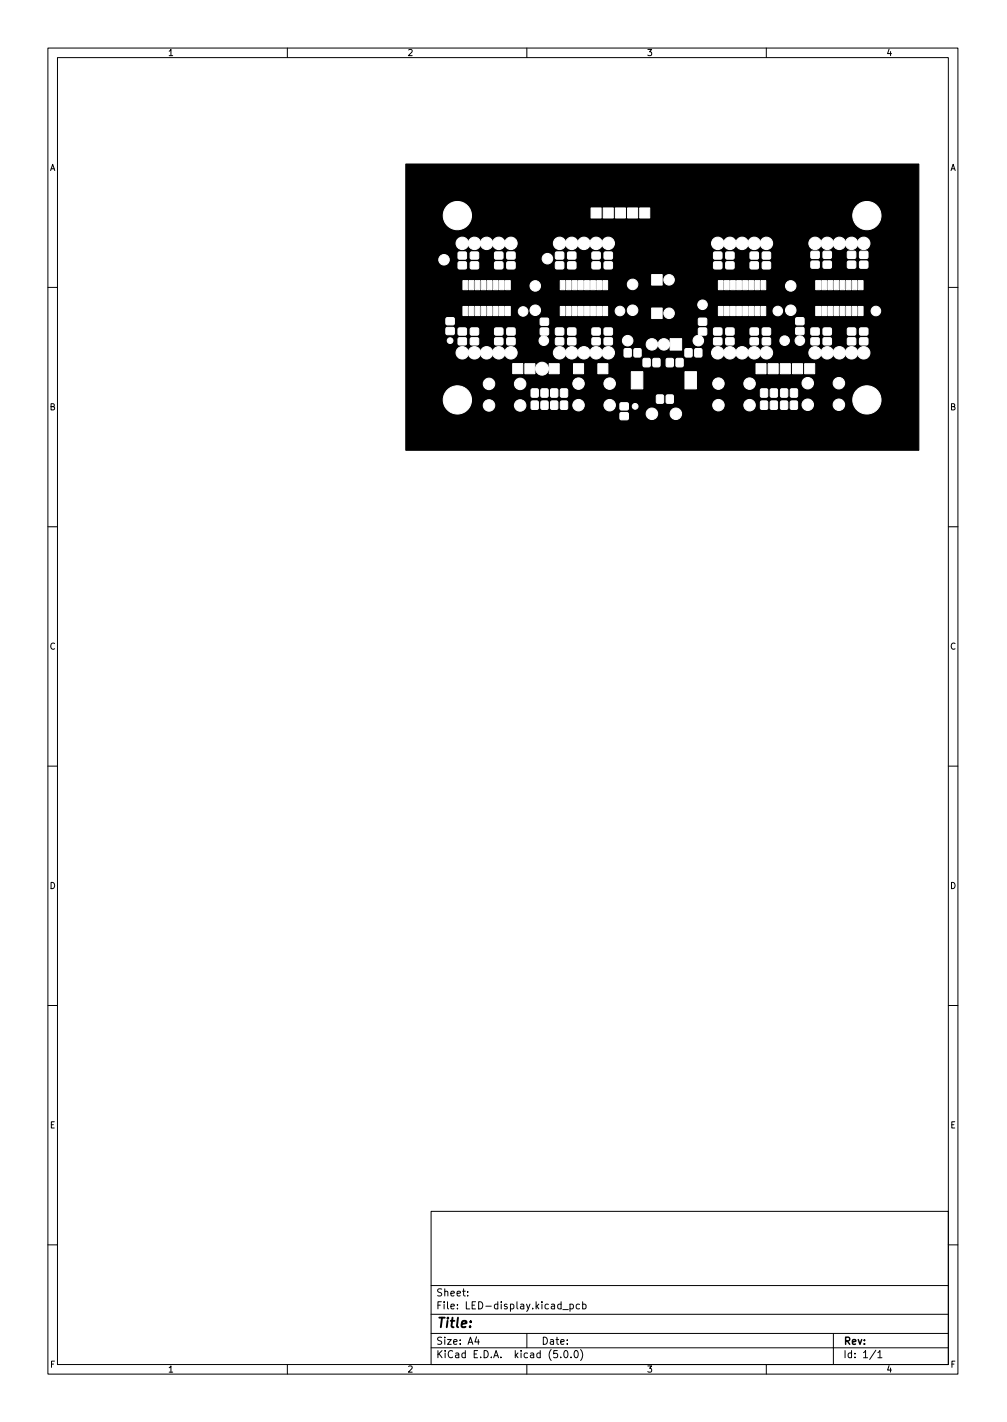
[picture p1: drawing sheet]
<svg xmlns="http://www.w3.org/2000/svg" width="210mm" height="297mm" viewBox="0 0 210 297" stroke-linecap="round" stroke-linejoin="round" font-family="sans-serif">
<defs><g id="words">
<text font-size="2.8" x="91" y="277.3">Title:</text>
<g font-size="2.1">
<text x="91" y="273.5">File: LED-display.kicad_pcb</text>
<text x="91" y="270.8">Sheet:</text>
<text x="91" y="280.9">Size: A4</text>
<text x="113" y="280.9">Date:</text>
<text x="176" y="280.9">Rev:</text>
<text x="91" y="283.7">KiCad E.D.A. kicad (5.0.0)</text>
<text x="176" y="283.7">Id: 1/1</text>
</g>
<g font-size="1.8">
<text x="35" y="11.7">1</text>
<text x="85" y="11.7">2</text>
<text x="135" y="11.7">3</text>
<text x="185" y="11.7">4</text>
<text x="10.3" y="35.7">A</text>
<text x="198.4" y="35.7">A</text>
<text x="10.3" y="85.7">B</text>
<text x="198.4" y="85.7">B</text>
<text x="10.3" y="135.7">C</text>
<text x="198.4" y="135.7">C</text>
<text x="10.3" y="185.7">D</text>
<text x="198.4" y="185.7">D</text>
<text x="10.4" y="235.7">E</text>
<text x="198.4" y="235.7">E</text>
<text x="10.4" y="285.7">F</text>
<text x="35" y="286.7">1</text>
<text x="85" y="286.7">2</text>
<text x="135" y="286.7">3</text>
<text x="185" y="286.7">4</text>
<text x="198.5" y="285.7">F</text>
</g>
</g></defs>
<g fill="none" stroke="#000" stroke-width=".21">
<path d="M10 10h190v277h-190zM12 12h186v273h-186zM60 10v2M110 10v2M160 10v2M10 60h2M198 60h2M10 110h2M198 110h2M10 160h2M198 160h2M10 210h2"/>
<path d="M198 210h2M90 253h108v32h-108zM10 260h2M90 278.5h108M90 274.5h108M90 268.5h108M97.7 270.6v.1M97.7 269.8v.1M99.5 279.2l-.3 1.1h.9M99.9 279.8v1M110 278.5v3M117.5 273.6h1.2"/>
<path d="M119 272.5l.4-.1 .3 .3-.1 .6h-.6M119 272.4v1.5M121 272.5l-.4-.1-.3 .3 .1 .6h.6M121.7 272.5l.4-.1 .3 .3-.2 .6h-.5M121.7 271.9v1.5M174 278.5v6.5M198 260h2M60 285v2M90 281.5h108M110 285v2M117.1 283.5v.1M117.9 282.2l.2-.1a.8 .8 0 0 1 .5 .8 .8 .8 0 0 1-.5 .7 1 1 0 0 1-.2-1.4z"/>
<path d="M119.2 283.5v.1M120 282.3l.2-.2a.8 .8 0 0 1 .5 .8 .8 .8 0 0 1-.5 .7l-.2-.1-.1-.5zM121.2 281.9a1.72 1.72 0 0 1 0 2.3M160 285v2M182.9 282l-1.3 2M183.3 282.5l.4-.4v1.5M183.3 283.6h.9"/>
</g>
<path d="M84.7 34.3h107.1v59.8h-107.1z" fill="#000" stroke="#000" stroke-width=".21"/>
<g fill="#fff" stroke="#fff" stroke-width=".21">
<path d="M139.2 74.9l1.1-.1 .2 .2 .1 1.3-.1 .3h-1.1l-.3-.1z"/>
<path d="M141.2 74.9l1.1-.1 .3 .2 .1 1.3-.2 .3h-1l-.3-.1z"/>
<path d="M136.4 74.9l1.1-.1 .3 .2v1.3l-.1 .3h-1.1l-.2-.1z"/>
<path d="M134.3 74.9l1.1-.1 .3 .2 .1 1.3-.1 .3h-1.1l-.3-.1z"/>
<path d="M115 83.8l1.2-.1 .2 .2 .1 1.3-.1 .3h-1.1l-.3-.1z"/>
<path d="M117.1 83.8l1.1-.1 .3 .2v1.3l-.1 .3h-1.1l-.2-.1z"/>
<path d="M160.9 83.8l1.1-.1 .3 .2 .1 1.3-.2 .3h-1.1l-.2-.1z"/>
<path d="M158.9 83.8l1.1-.1 .2 .2 .1 1.3-.1 .3h-1.1l-.3-.1z"/>
<path d="M113 83.8l1.1-.1 .3 .2 .1 1.3-.2 .3h-1l-.3-.1z"/>
<path d="M111 83.8l1.1-.1 .2 .2 .1 1.3-.1 .3h-1.1l-.3-.1z"/>
<path d="M163 83.8l1.2-.1 .2 .2 .1 1.3-.1 .3h-1.1l-.3-.1z"/>
<path d="M165.1 83.8l1.1-.1 .3 .2v1.3l-.1 .3h-1.1l-.2-.1z"/>
<path d="M139.2 82.6l1.1-.1 .2 .1 .1 1.3-.1 .3-1.1 .1-.3-.2z"/>
<path d="M137.1 82.6l1.1-.1 .3 .1 .1 1.3-.2 .3-1 .1-.3-.2z"/>
<path d="M105.5 58.6h1v1.9h-1z"/>
<path d="M104.3 58.6h1v1.9h-1z"/>
<path d="M103 58.6h1v1.9h-1z"/>
<path d="M101.7 58.6h1v1.9h-1z"/>
<path d="M100.5 58.6h1v1.9h-1z"/>
<path d="M99.2 58.6h1v1.9h-1z"/>
<path d="M97.9 58.6h1v1.9h-1z"/>
<path d="M96.7 58.6h1v1.9h-1z"/>
<path d="M96.7 64h1v1.9h-1z"/>
<path d="M97.9 64h1v1.9h-1z"/>
<path d="M99.2 64h1v1.9h-1z"/>
<path d="M100.5 64h1v1.9h-1z"/>
<path d="M101.7 64h1v1.9h-1z"/>
<path d="M103 64h1v1.9h-1z"/>
<path d="M104.3 64h1v1.9h-1z"/>
<path d="M105.5 64h1v1.9h-1z"/>
<path d="M125.9 58.6h1v1.9h-1z"/>
<path d="M124.6 58.6h1v1.9h-1z"/>
<path d="M123.3 58.6h1v1.9h-1z"/>
<path d="M122.1 58.6h1v1.9h-1z"/>
<path d="M120.8 58.6h1v1.9h-1z"/>
<path d="M119.5 58.6h1v1.9h-1z"/>
<path d="M118.2 58.6h1v1.9h-1z"/>
<path d="M117 58.6h1v1.9h-1z"/>
<path d="M117 64h1v1.9h-1z"/>
<path d="M118.2 64h1v1.9h-1z"/>
<path d="M119.5 64h1v1.9h-1z"/>
<path d="M120.8 64h1v1.9h-1z"/>
<path d="M122.1 64h1v1.9h-1z"/>
<path d="M123.3 64h1v1.9h-1z"/>
<path d="M124.6 64h1v1.9h-1z"/>
<path d="M125.9 64h1v1.9h-1z"/>
<path d="M158.9 58.6h1v1.9h-1z"/>
<path d="M157.6 58.6h1v1.9h-1z"/>
<path d="M156.3 58.6h1v1.9h-1z"/>
<path d="M155.1 58.6h1v1.9h-1z"/>
<path d="M153.8 58.6h1v1.9h-1z"/>
<path d="M152.5 58.6h1v1.9h-1z"/>
<path d="M151.3 58.6h1v1.9h-1z"/>
<path d="M150 58.6h1v1.9h-1z"/>
<path d="M150 64h1v1.9h-1z"/>
<path d="M151.3 64h1v1.9h-1z"/>
<path d="M152.5 64h1v1.9h-1z"/>
<path d="M153.8 64h1v1.9h-1z"/>
<path d="M155.1 64h1v1.9h-1z"/>
<path d="M156.3 64h1v1.9h-1z"/>
<path d="M157.6 64h1v1.9h-1z"/>
<path d="M158.9 64h1v1.9h-1z"/>
<path d="M179.2 58.6h1v1.9h-1z"/>
<path d="M177.9 58.6h1v1.9h-1z"/>
<path d="M176.7 58.6h1v1.9h-1z"/>
<path d="M175.4 58.6h1v1.9h-1z"/>
<path d="M174.1 58.6h1v1.9h-1z"/>
<path d="M172.9 58.6h1v1.9h-1z"/>
<path d="M171.6 58.6h1v1.9h-1z"/>
<path d="M170.3 58.6h1v1.9h-1z"/>
<path d="M170.3 64h1v1.9h-1z"/>
<path d="M171.6 64h1v1.9h-1z"/>
<path d="M172.9 64h1v1.9h-1z"/>
<path d="M174.1 64h1v1.9h-1z"/>
<path d="M175.4 64h1v1.9h-1z"/>
<path d="M176.7 64h1v1.9h-1z"/>
<path d="M177.9 64h1v1.9h-1z"/>
<path d="M179.2 64h1v1.9h-1z"/>
<path d="M168 76h2.1v2.1h-2.1z"/>
<path d="M123.4 43.4h2.1v2.1h-2.1z"/>
<path d="M125.9 43.4h2.2v2.1h-2.2z"/>
<path d="M157.8 76h2.1v2.1h-2.1z"/>
<path d="M124.8 76h2.1v2.1h-2.1z"/>
<path d="M114.7 76h2.1v2.1h-2.1z"/>
<path d="M160.4 76h2.1v2.1h-2.1z"/>
<path d="M109.6 76h2.1v2.1h-2.1z"/>
<path d="M165.5 76h2.1v2.1h-2.1z"/>
<path d="M119.7 76h2.1v2.1h-2.1z"/>
<path d="M93.2 68.5h1.6l.1 .2-.1 1.1-.3 .1h-1.3l-.1-.3z"/>
<path d="M93.2 66.4h1.6l.1 .3-.1 1.1-.3 .1-1.3-.1-.1-.3z"/>
<path d="M112.9 68.6h1.5l.2 .2-.1 1.1-.3 .1h-1.3l-.1-.3z"/>
<path d="M112.9 66.5h1.5l.2 .3-.1 1.1-.3 .1-1.3-.1-.1-.3z"/>
<path d="M145.9 68.6h1.6l.1 .2-.1 1.1-.3 .1h-1.3l-.1-.3z"/>
<path d="M145.9 66.5h1.6l.1 .3-.1 1.1-.3 .1-1.3-.1-.1-.3z"/>
<path d="M166.2 68.5h1.6l.1 .2-.1 1.1-.2 .1h-1.4l-.1-.3z"/>
<path d="M166.2 66.4h1.6l.1 .3-.1 1.1-.2 .1-1.4-.1-.1-.3z"/>
<path d="M105.9 68.6h1.6l.1 .2-.1 1.1-.3 .1h-1.3l-.1-.3z"/>
<path d="M105.9 70.6h1.6l.1 .3-.1 1.1-.3 .1-1.3-.1-.1-.3z"/>
<path d="M103.3 68.6h1.6l.1 .2v1.1l-.3 .1h-1.3l-.2-.3z"/>
<path d="M103.3 70.6h1.6l.1 .3v1.1l-.3 .1-1.3-.1-.2-.3z"/>
<path d="M98.3 68.6h1.5l.2 .2-.1 1.1-.3 .1h-1.3l-.1-.3z"/>
<path d="M98.3 70.6h1.5l.2 .3-.1 1.1-.3 .1-1.3-.1-.1-.3z"/>
<path d="M95.7 68.6h1.6l.1 .2-.1 1.1-.2 .1h-1.4l-.1-.3z"/>
<path d="M95.7 70.6h1.6l.1 .3-.1 1.1-.2 .1-1.4-.1-.1-.3z"/>
<path d="M95.7 54.8l1.6-.1 .1 .3-.1 1.1-.2 .1-1.4-.1-.1-.2z"/>
<path d="M95.7 52.7h1.6l.1 .2-.1 1.1-.2 .2-1.4-.1-.1-.3z"/>
<path d="M98.3 54.8l1.5-.1 .2 .3-.1 1.1-.3 .1-1.3-.1-.1-.2z"/>
<path d="M98.3 52.7h1.5l.2 .2-.1 1.1-.3 .2-1.3-.1-.1-.3z"/>
<path d="M103.3 54.8l1.6-.1 .1 .3v1.1l-.3 .1-1.3-.1-.2-.2z"/>
<path d="M103.3 52.7h1.6l.1 .2v1.1l-.3 .2-1.3-.1-.2-.3z"/>
<path d="M105.9 54.8l1.6-.1 .1 .3-.1 1.1-.3 .1-1.3-.1-.1-.2z"/>
<path d="M105.9 52.7h1.6l.1 .2-.1 1.1-.3 .2-1.3-.1-.1-.3z"/>
<path d="M126.2 68.6h1.6l.1 .2-.1 1.1-.2 .1h-1.4l-.1-.3z"/>
<path d="M126.2 70.6h1.6l.1 .3-.1 1.1-.2 .1-1.4-.1-.1-.3z"/>
<path d="M123.7 68.6h1.5l.2 .2-.1 1.1-.3 .1h-1.3l-.1-.3z"/>
<path d="M123.7 70.6h1.5l.2 .3-.1 1.1-.3 .1-1.3-.1-.1-.3z"/>
<path d="M118.6 68.6h1.6l.1 .2-.1 1.1-.3 .1h-1.3l-.1-.3z"/>
<path d="M118.6 70.6h1.6l.1 .3-.1 1.1-.3 .1-1.3-.1-.1-.3z"/>
<path d="M116 68.6h1.6l.1 .2v1.1l-.3 .1h-1.3l-.2-.3z"/>
<path d="M116 70.6h1.6l.1 .3v1.1l-.3 .1-1.3-.1-.2-.3z"/>
<path d="M116 54.8l1.6-.1 .1 .3v1.1l-.3 .1-1.3-.1-.2-.2z"/>
<path d="M116 52.7h1.6l.1 .2v1.1l-.3 .2-1.3-.1-.2-.3z"/>
<path d="M118.6 54.8l1.6-.1 .1 .3-.1 1.1-.3 .1-1.3-.1-.1-.2z"/>
<path d="M118.6 52.7h1.6l.1 .2-.1 1.1-.3 .2-1.3-.1-.1-.3z"/>
<path d="M123.7 54.8l1.5-.1 .2 .3-.1 1.1-.3 .1-1.3-.1-.1-.2z"/>
<path d="M123.7 52.7h1.5l.2 .2-.1 1.1-.3 .2-1.3-.1-.1-.3z"/>
<path d="M126.2 54.8l1.6-.1 .1 .3-.1 1.1-.2 .1-1.4-.1-.1-.2z"/>
<path d="M126.2 52.7h1.6l.1 .2-.1 1.1-.2 .2-1.4-.1-.1-.3z"/>
<path d="M159.2 68.6h1.6l.1 .2-.1 1.1-.2 .1h-1.4l-.1-.3z"/>
<path d="M159.2 70.6h1.6l.1 .3-.1 1.1-.2 .1-1.4-.1-.1-.3z"/>
<path d="M156.7 68.6h1.6l.1 .2-.1 1.1-.3 .1h-1.3l-.1-.3z"/>
<path d="M156.7 70.6h1.6l.1 .3-.1 1.1-.3 .1-1.3-.1-.1-.3z"/>
<path d="M151.6 68.6h1.6l.1 .2-.1 1.1-.2 .1h-1.4l-.1-.3z"/>
<path d="M151.6 70.6h1.6l.1 .3-.1 1.1-.2 .1-1.4-.1-.1-.3z"/>
<path d="M149.1 68.6h1.5l.2 .2-.1 1.1-.3 .1h-1.3l-.1-.3z"/>
<path d="M149.1 70.6h1.5l.2 .3-.1 1.1-.3 .1-1.3-.1-.1-.3z"/>
<path d="M149.1 54.8l1.5-.1 .2 .3-.1 1.1-.3 .1-1.3-.1-.1-.2z"/>
<path d="M149.1 52.7h1.5l.2 .2-.1 1.1-.3 .2-1.3-.1-.1-.3z"/>
<path d="M151.6 54.8l1.6-.1 .1 .3-.1 1.1-.2 .1-1.4-.1-.1-.2z"/>
<path d="M151.6 52.7h1.6l.1 .2-.1 1.1-.2 .2-1.4-.1-.1-.3z"/>
<path d="M156.7 54.8l1.6-.1 .1 .3-.1 1.1-.3 .1-1.3-.1-.1-.2z"/>
<path d="M156.7 52.7h1.6l.1 .2-.1 1.1-.3 .2-1.3-.1-.1-.3z"/>
<path d="M159.2 54.8l1.6-.1 .1 .3-.1 1.1-.2 .1-1.4-.1-.1-.2z"/>
<path d="M159.2 52.7h1.6l.1 .2-.1 1.1-.2 .2-1.4-.1-.1-.3z"/>
<path d="M179.5 68.6h1.6l.1 .2v1.1l-.3 .1h-1.3l-.2-.3z"/>
<path d="M179.5 70.6h1.6l.1 .3v1.1l-.3 .1-1.3-.1-.2-.3z"/>
<path d="M177 68.6h1.6l.1 .2-.1 1.1-.2 .1h-1.4l-.1-.3z"/>
<path d="M177 70.6h1.6l.1 .3-.1 1.1-.2 .1-1.4-.1-.1-.3z"/>
<path d="M171.9 68.6h1.6l.1 .2-.1 1.1-.2 .1h-1.4l-.1-.3z"/>
<path d="M171.9 70.6h1.6l.1 .3-.1 1.1-.2 .1-1.4-.1-.1-.3z"/>
<path d="M169.4 68.6h1.6l.1 .2-.1 1.1-.3 .1h-1.3l-.1-.3z"/>
<path d="M169.4 70.6h1.6l.1 .3-.1 1.1-.3 .1-1.3-.1-.1-.3z"/>
<path d="M169.4 54.6h1.6l.1 .2-.1 1.1-.3 .2-1.3-.1-.1-.3z"/>
<path d="M169.4 52.6l1.6-.1 .1 .3-.1 1.1-.3 .1-1.3-.1-.1-.2z"/>
<path d="M171.9 54.6h1.6l.1 .2-.1 1.1-.2 .2-1.4-.1-.1-.3z"/>
<path d="M171.9 52.6l1.6-.1 .1 .3-.1 1.1-.2 .1-1.4-.1-.1-.2z"/>
<path d="M177 54.6h1.6l.1 .2-.1 1.1-.2 .2-1.4-.1-.1-.3z"/>
<path d="M177 52.6l1.6-.1 .1 .3-.1 1.1-.2 .1-1.4-.1-.1-.2z"/>
<path d="M179.5 54.6h1.6l.1 .2v1.1l-.3 .2-1.3-.1-.2-.3z"/>
<path d="M179.5 52.6l1.6-.1 .1 .3v1.1l-.3 .1-1.3-.1-.2-.2z"/>
<path d="M143.1 72.9l1.1-.1 .3 .1v1.4l-.1 .2-1.1 .1-.2-.1z"/>
<path d="M145.1 72.9l1.1-.1 .3 .1 .1 1.4-.1 .2-1.1 .1-.3-.1z"/>
<path d="M132.4 72.9l1.1-.1 .3 .1 .1 1.4-.1 .2-1.1 .1-.3-.1z"/>
<path d="M130.4 72.9l1.1-.1 .3 .1v1.4l-.1 .2-1.1 .1-.2-.1z"/>
<path d="M117.1 81.3l1.1-.1 .3 .1v1.4l-.1 .2-1.1 .1-.2-.1z"/>
<path d="M115 81.3l1.2-.1 .2 .1 .1 1.4-.1 .2-1.1 .1-.3-.1z"/>
<path d="M158.9 81.3l1.1-.1 .2 .1 .1 1.4-.1 .2-1.1 .1-.3-.1z"/>
<path d="M160.9 81.3l1.1-.1 .3 .1 .1 1.4-.2 .2-1.1 .1-.2-.1z"/>
<path d="M111 81.3l1.1-.1 .2 .1 .1 1.4-.1 .2-1.1 .1-.3-.1z"/>
<path d="M113 81.3l1.1-.1 .3 .1 .1 1.4-.2 .2-1 .1-.3-.1z"/>
<path d="M165.1 81.3l1.1-.1 .3 .1v1.4l-.1 .2-1.1 .1-.2-.1z"/>
<path d="M163 81.3l1.2-.1 .2 .1 .1 1.4-.1 .2-1.1 .1-.3-.1z"/>
<path d="M129.5 86.3l1.6-.1 .1 .3-.1 1.1-.2 .1-1.4-.1-.1-.2z"/>
<path d="M129.5 84.2h1.6l.1 .2-.1 1.1-.2 .2-1.4-.1-.1-.3z"/>
<path d="M139.9 70.7h2.4v2.4h-2.4z"/>
<path d="M143 77.6h2.4v3.6h-2.4z"/>
<path d="M131.8 77.6h2.4v3.6h-2.4z"/>
<path d="M107 75.9h2.1v2.1h-2.1z"/>
<path d="M162.9 76h2.1v2.1h-2.1z"/>
<path d="M136.1 57.4h2.2v2.2h-2.2z"/>
<path d="M136.1 64.3h2.2v2.2h-2.2z"/>
<path d="M131 43.4h2.1v2.1h-2.1z"/>
<path d="M128.5 43.4h2.1v2.1h-2.1z"/>
<path d="M133.6 43.4h2.1v2.1h-2.1z"/>
<circle cx="106.7" cy="73.7" r="1.3"/>
<circle cx="96.5" cy="73.7" r="1.3"/>
<circle cx="104.1" cy="73.7" r="1.3"/>
<circle cx="99.1" cy="73.7" r="1.3"/>
<circle cx="101.6" cy="73.7" r="1.3"/>
<circle cx="106.7" cy="50.8" r="1.3"/>
<circle cx="96.5" cy="50.8" r="1.3"/>
<circle cx="104.1" cy="50.8" r="1.3"/>
<circle cx="99.1" cy="50.8" r="1.3"/>
<circle cx="101.6" cy="50.8" r="1.3"/>
<circle cx="127" cy="73.7" r="1.3"/>
<circle cx="116.8" cy="73.7" r="1.3"/>
<circle cx="124.5" cy="73.7" r="1.3"/>
<circle cx="119.4" cy="73.7" r="1.3"/>
<circle cx="121.9" cy="73.7" r="1.3"/>
<circle cx="127" cy="50.8" r="1.3"/>
<circle cx="116.8" cy="50.8" r="1.3"/>
<circle cx="124.5" cy="50.8" r="1.3"/>
<circle cx="119.4" cy="50.8" r="1.3"/>
<circle cx="121.9" cy="50.8" r="1.3"/>
<circle cx="160" cy="73.7" r="1.3"/>
<circle cx="149.9" cy="73.7" r="1.3"/>
<circle cx="157.5" cy="73.7" r="1.3"/>
<circle cx="152.4" cy="73.7" r="1.3"/>
<circle cx="154.9" cy="73.7" r="1.3"/>
<circle cx="160" cy="50.8" r="1.3"/>
<circle cx="149.9" cy="50.8" r="1.3"/>
<circle cx="157.5" cy="50.8" r="1.3"/>
<circle cx="152.4" cy="50.8" r="1.3"/>
<circle cx="154.9" cy="50.8" r="1.3"/>
<circle cx="180.3" cy="73.7" r="1.3"/>
<circle cx="170.2" cy="73.7" r="1.3"/>
<circle cx="177.8" cy="73.7" r="1.3"/>
<circle cx="172.7" cy="73.7" r="1.3"/>
<circle cx="175.3" cy="73.7" r="1.3"/>
<circle cx="180.3" cy="50.8" r="1.3"/>
<circle cx="170.2" cy="50.8" r="1.3"/>
<circle cx="177.8" cy="50.8" r="1.3"/>
<circle cx="172.7" cy="50.8" r="1.3"/>
<circle cx="175.3" cy="50.8" r="1.3"/>
<circle cx="127.3" cy="80.1" r="1.2"/>
<circle cx="127.3" cy="84.6" r="1.2"/>
<circle cx="120.8" cy="80.1" r="1.2"/>
<circle cx="120.8" cy="84.6" r="1.2"/>
<circle cx="156.5" cy="80.1" r="1.2"/>
<circle cx="156.5" cy="84.6" r="1.2"/>
<circle cx="150" cy="80.1" r="1.2"/>
<circle cx="150" cy="84.6" r="1.2"/>
<circle cx="108.6" cy="80.2" r="1.2"/>
<circle cx="108.6" cy="84.7" r="1.2"/>
<circle cx="102.1" cy="80.2" r="1.2"/>
<circle cx="102.1" cy="84.7" r="1.2"/>
<circle cx="175.2" cy="80" r="1.2"/>
<circle cx="175.2" cy="84.5" r="1.2"/>
<circle cx="168.7" cy="80" r="1.2"/>
<circle cx="168.7" cy="84.5" r="1.2"/>
<circle cx="138.6" cy="71.9" r="1.2"/>
<circle cx="136.1" cy="71.9" r="1.2"/>
<circle cx="141.1" cy="86.4" r="1.2"/>
<circle cx="136.1" cy="86.4" r="1.2"/>
<circle cx="139.7" cy="58.5" r="1.1"/>
<circle cx="139.7" cy="65.4" r="1.1"/>
<circle cx="181" cy="83.5" r="2.95"/>
<circle cx="95.5" cy="45" r="2.95"/>
<circle cx="181" cy="45" r="2.95"/>
<circle cx="95.5" cy="83.5" r="2.95"/>
<circle cx="92.7" cy="54.3" r="1.1"/>
<circle cx="114.3" cy="54" r="1.1"/>
<circle cx="113.2" cy="77" r="1.35"/>
<circle cx="131.1" cy="71.2" r="1.1"/>
<circle cx="145.8" cy="71.2" r="1.1"/>
<circle cx="132.6" cy="84.9" r=".6"/>
<circle cx="163.8" cy="71.2" r="1"/>
<circle cx="94" cy="71.2" r=".6"/>
<circle cx="113.5" cy="71.2" r="1"/>
<circle cx="167" cy="71.2" r="1"/>
<circle cx="182.9" cy="65" r="1"/>
<circle cx="162.4" cy="65" r="1"/>
<circle cx="129.4" cy="65" r="1"/>
<circle cx="109.2" cy="65.1" r="1"/>
<circle cx="111.8" cy="64.8" r="1.1"/>
<circle cx="111.8" cy="59.7" r="1.1"/>
<circle cx="132.1" cy="64.8" r="1.1"/>
<circle cx="132.1" cy="59.4" r="1.1"/>
<circle cx="165.1" cy="59.7" r="1.1"/>
<circle cx="165.1" cy="64.8" r="1.1"/>
<circle cx="146.7" cy="63.7" r="1"/>
</g>
<use href="#words"/>
</svg>
